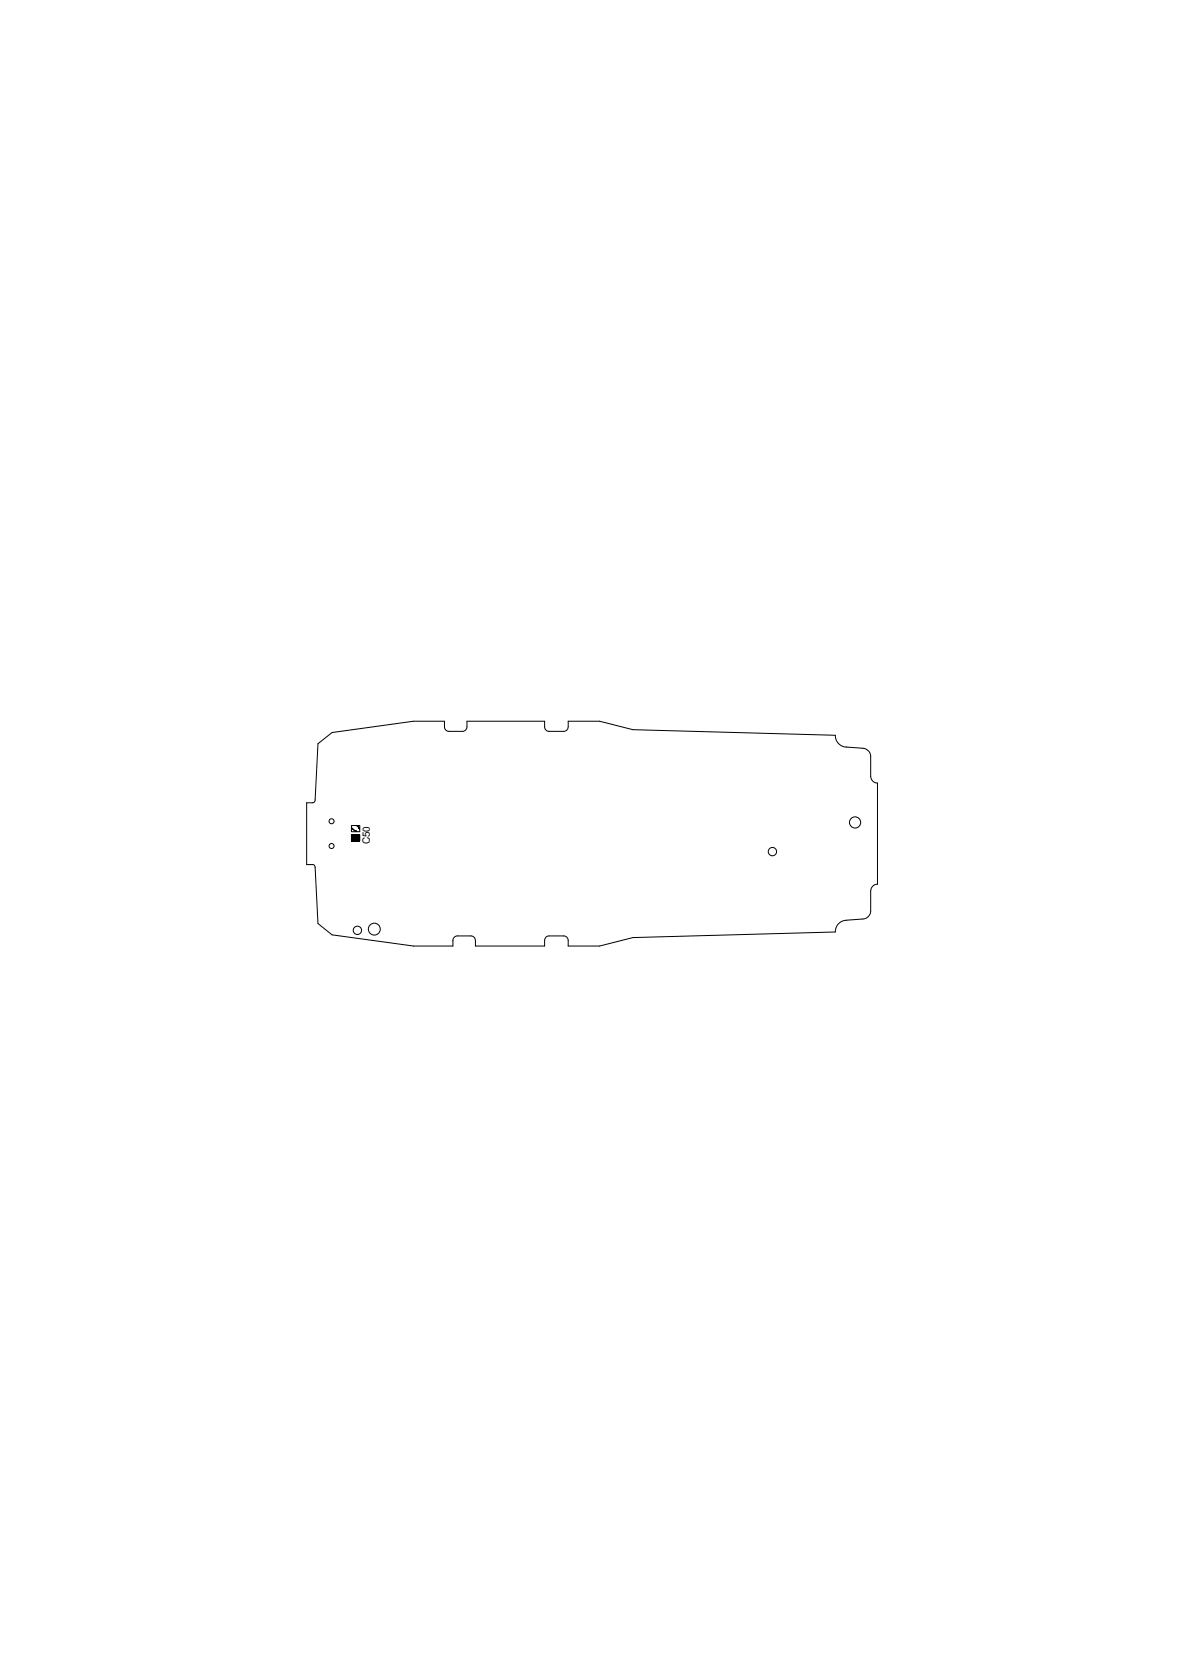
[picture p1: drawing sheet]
<svg xmlns="http://www.w3.org/2000/svg" width="210mm" height="297mm" viewBox="0 0 210 297" stroke-linecap="round" stroke-linejoin="round" font-family="sans-serif">
<defs><g id="words">
<text font-size="1.8" x="65.7" y="150.1" transform="rotate(-90 65.7 150.1)">C50</text>
</g></defs>
<path d="M62.5 146.7h1.4v1.1h-1.4zM62.5 148.4h1.4v1.1h-1.4z" fill="#000" stroke="#000" stroke-width=".18"/>
<g fill="none" stroke="#000" stroke-width=".18">
<path d="M56.5 132.2l2.5-2 14.5-2h5.5l.1 1.4 .3 .3 .4 .1h2.4l.4-.1 .4-.5v-1.2h13.8v1.2l.4 .5 .4 .1h2.6l.4-.1 .4-.5v-1.2h5.6l5.9 1.5 36 1a2.03 2.03 0 0 0 2 2.1l2.9 .2 .5 .2a1.41 1.41 0 0 1 .8 1.2l.1 3.9 .4 .6 .8 .3v18l-.8 .2-.4 .7-.1 3.9a1.46 1.46 0 0 1-1.3 1.4l-2.9 .2a2.05 2.05 0 0 0-2 2.1l-36 1-5.9 1.5h-5.6v-1.2l-.4-.5-.4-.1h-2.6l-.4 .1-.4 .5v1.2h-12.3a1.81 1.81 0 0 0-.2-1.6l-.6-.2h-2.6l-.4 .2-.2 .4v1.2h-7l-14.5-2-2.5-2-.5-10.2-.3-.3h-1.2v-11h1.2l.3-.3z"/>
<circle cx="58.9" cy="150.4" r=".44"/>
<circle cx="58.9" cy="146" r=".44"/>
<circle cx="137.3" cy="151.4" r=".74"/>
<circle cx="152" cy="146.2" r=".99"/>
<circle cx="63.5" cy="165.4" r=".74"/>
<circle cx="66.5" cy="165.2" r="1.06"/>
</g>
<use href="#words"/>
</svg>
